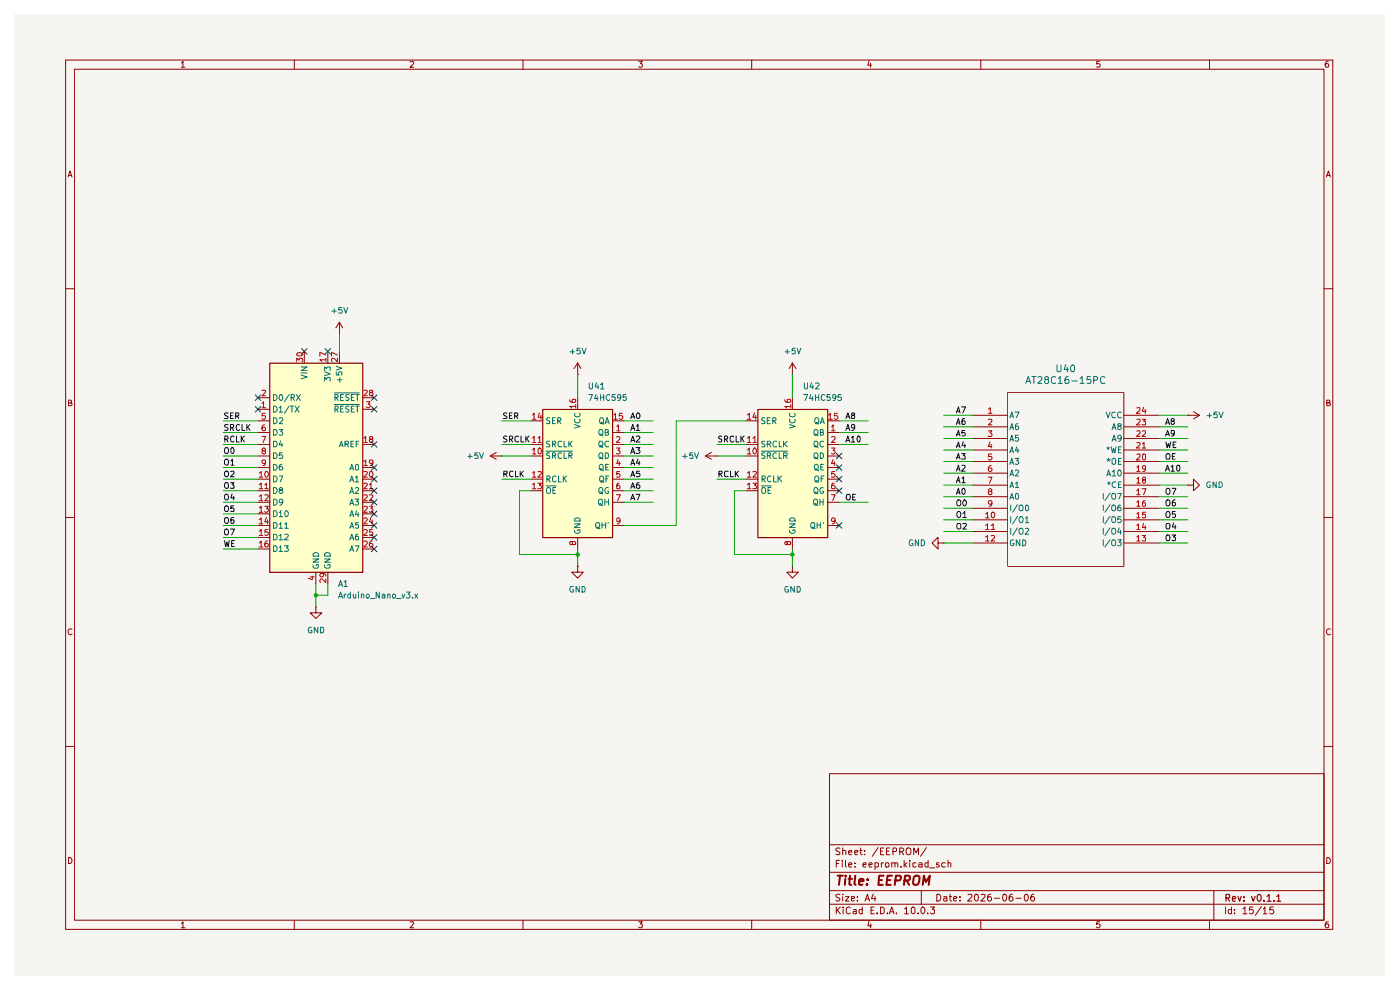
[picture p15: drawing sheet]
<svg xmlns="http://www.w3.org/2000/svg" width="297mm" height="210mm" viewBox="0 0 297 210" stroke-linecap="round" stroke-linejoin="round" font-family="sans-serif">
<path d="M3 3h290.7v203.9h-290.7z" fill="#f6f5f1"/>
<g fill="none" stroke="#8f0000" stroke-width=".21">
<path d="M13.9 12.7h268.8v184.4h-268.8zM15.8 14.7h265.1v180.5h-265.1zM38.5 13.3h.1l.2-.3v1.3M38.5 14.3h.7M62.4 12.7v2M87 13.2l.5-.2 .3 .2-.1 .4-.7 .7h.8M111 12.7v2M135.5 13h.8l-.5 .5 .4 .1v.6h-.7M159.5 12.7v2M184.4 12.9l-.3 .9h.8M184.7 13.4v.9M208.1 12.7v2"/>
<path d="M233.3 13h-.6l-.1 .6h.7v.6h-.7M256.6 12.7v2M281.8 13a.71 .71 0 0 0-.7 .5 .71 .71 0 0 0 .3 .8l.4-.1v-.6l-.4-.1-.3 .3M14.4 37.5l.5-1.2 .4 1.2M14.5 37.2h.7M281.4 37.5l.4-1.2 .4 1.2M281.5 37.2h.6M13.9 61.3h1.9M280.9 61.3h1.8M14.5 85.5h.4l.3-.3-.2-.3h-.5v1.2h.6l.2-.5-.4-.1M281.5 85.5h.4l.2-.3-.1-.3h-.5v1.2h.6l.1-.5-.3-.1M13.9 109.8h1.9"/>
<path d="M280.9 109.8h1.8M15.3 133.5a.59 .59 0 0 0-.9 .5 .59 .59 0 0 0 .8 .6l.1-.1M282.2 133.5a.59 .59 0 0 0-.8 .5 .59 .59 0 0 0 .7 .6l.1-.1M13.9 158.4h1.9M280.9 158.4h1.8M176 164.1h104.9v31.1h-104.9zM176 179.2h104.9M178.2 180l-.6-.1-.3 .2 .1 .4 .8 .4-.1 .3h-.8M178.8 179.9v1.4M182.6 179.9v1.2l.3 .2M186.3 179.8l-1.3 1.8M187.5 179.9h-.7v1.4h.7"/>
<path d="M188.8 179.9h-.7v1.4h.7M196.5 179.8l-1.2 1.8M14.5 181.9a.65 .65 0 0 1 .8 .6 .65 .65 0 0 1-.8 .7zM38.5 195.9l.3-.4v1.3M38.5 196.8h.7M62.4 195.2v1.9M87 195.6l.7-.1 .1 .3-.8 1h.8M111 195.2v1.9M135.5 195.5h.8l-.5 .5 .5 .2-.1 .5-.5 .1-.2-.2M159.5 195.2v1.9M176 191.8h104.9M176 188.9h104.9"/>
<path d="M176 185h104.9M177.4 192.4v1.4M177.4 183.2h.5M177.6 193l.7 .8M178.1 182.5h-.7v1.4M178.2 189.8h-.8l-.1 .3 .8 .4 .1 .4-.3 .2-.6-.1M178.3 192.4l-.9 .8M178.7 182.5v.2M178.7 183v.9M178.8 189.7v.1M178.8 180.5l.4-.1 .2 .1v.8M178.8 190.2v.9"/>
<path d="M178.9 192.4v.2M178.9 192.9v.9M179.4 190.2h.7l-.7 .9h.7M179.4 182.5v1.3l.1 .1M180 183.4l.7-.1-.2-.3-.5 .2v.6l.3 .1 .3-.1M180 180.8l.7-.1-.2-.3-.5 .1v.6l.3 .2 .3-.1M180.4 192.6l-.4-.2-.5 .3 .1 1 .4 .1 .4-.1M180.6 190.6l.7-.1-.1-.3h-.6v.8h.6M181.1 192.9h.5v.9M181.3 180.8l.7-.1-.2-.3h-.3l-.2 .1v.6l.2 .2 .4-.1M181.4 183.8v.1M181.4 183.1v.1"/>
<path d="M181.6 193.2l-.5 .1-.1 .2 .1 .3h.5M181.9 191v.1M181.9 190.2v.2M182.4 180.4h.5M182.9 192.9h-.5l-.2 .7a.45 .45 0 0 0 .7 .2M182.9 192.4v1.4M183.1 183.4l.7-.1-.2-.3-.5 .2v.6l.2 .1 .4-.1M183.4 181.2v.1M183.4 180.5h.1M183.5 191.1l.5-1.4 .4 1.4M183.7 190.7h.7M184.4 195.4l-.3 1h.8"/>
<path d="M184.4 183.4l.6-.1-.1-.3h-.4l-.1 .2v.6l.1 .1 .4-.1M184.7 196v.8M184.8 193.1h.5M185.3 189.6l-.4 1h.9M185.5 192.4h-.7v1.4h.7M185.6 183.1l.4-.1 .4 .3-.1 .5h-.7M185.6 183v1.4M185.6 190.2v.9M186 193.7v.1M186.8 192.4h.4l.4 .3v.8l-.4 .3h-.4zM186.8 180.5h.4M187 183v.9"/>
<path d="M187.4 183l-.4 .3M187.9 183.1h.6v.7h-.6zM188.1 180.5h.5M188.3 193.7v.1M188.7 193.8l.5-1.4 .5 1.4M188.8 193.4h.7M189.2 183.1l.4-.1 .3 .2v.7M189.2 183v.9M189.4 180.6l.7-.1 .1-.5-.3-.1h-.5v1.4M189.9 183.2l.1-.2 .5 .2v.7M190.2 193.7v.1M190.9 180.6l.7-.1 .1-.4-.3-.2h-.5v1.4"/>
<path d="M191.1 183.8v.1M191.2 180.6l.5 .7M191.8 182.5v1.4M191.9 192.8l.4-.4v1.4M191.9 193.8h.8M192 183.4l.4 .5M192.3 180l.3-.1a.57 .57 0 0 1 .6 .5v.4a.57 .57 0 0 1-.6 .5l-.1-.1a.99 .99 0 0 1-.2-1.2zM192.4 183l-.6 .5M193 182.5v.2M193 183v.9M193.3 192.7l.4-.3 .4 .3v.9l-.3 .2-.5-.2zM193.8 181.3v-1.4l.5 1 .6-1v1.4"/>
<path d="M194.3 183.1h-.6v.7h.6M194.8 193.7v.1M194.9 183.1l.5-.1 .2 .2v.7M195.4 188.9v2.9M195.6 183.3l-.7 .1v.2l.2 .3 .5-.1M195.7 192.4h.2a.8 .8 0 0 1 .3 .8 .8 .8 0 0 1-.5 .6 .89 .89 0 0 1 0-1.4zM196.8 193.7v.1M196.9 183.1l-.4-.1-.3 .3 .1 .5h.6M196.9 182.5v1.4M197.2 184.1h1.1M197.4 192.4h.8l-.4 .5 .4 .2v.6l-.2 .1h-.4l-.2-.1M198.7 189.7a.73 .73 0 0 1 .9 .7 .73 .73 0 0 1-.9 .7z"/>
<path d="M199.2 183.1h-.5v.3l.5 .1 .1 .3-.3 .1-.3-.1M200.2 190.2h.6l.1 .9M200.5 183.1l-.4-.1-.3 .3 .1 .5h.6M200.9 190.5l-.7 .1v.4h.7M201.1 183.1h.6v.8M201.1 182.5v1.4M201.4 190.2h.5M201.5 189.7v1.3l.4 .1M202.3 190.6l.7-.1-.1-.3h-.5l-.1 .2v.6l.2 .1 .4-.1M203.7 191v.1M203.7 190.2v.2M205.4 189.8l.5-.1 .3 .4-.9 1h.9"/>
<path d="M206.9 189.8h.5a1.01 1.01 0 0 1-.2 1.3 .87 .87 0 0 1-.3-1.3zM208.1 195.2v1.9M208.1 189.8h.8l.1 .3-.9 1h.9M210.2 189.7a.57 .57 0 0 0-.7 .6v.6l.3 .2h.3l.2-.2v-.4l-.2-.3h-.3l-.3 .3M210.9 190.5h1.1M212.8 189.8l.3-.1a.73 .73 0 0 1 .5 .7 .73 .73 0 0 1-.5 .7l-.3-.1-.1-.5zM214.8 189.7a.57 .57 0 0 0-.7 .6v.6l.2 .2h.4l.2-.2v-.4l-.2-.3h-.4l-.2 .3M215.5 190.5h1.1M217.5 189.8l.1-.1a.73 .73 0 0 1 .6 .7 .73 .73 0 0 1-.6 .7l-.3-.6zM219.3 189.7l-.4 .1a1.01 1.01 0 0 0-.1 1.2l.4 .1 .3-.2v-.4l-.3-.3-.4 .1-.2 .2M233.3 195.5h-.6l-.1 .6 .2-.1h.3l.3 .2v.3l-.3 .3h-.3l-.2-.2M256.6 195.2v1.9"/>
<path d="M257.5 188.9v6.3M260 192.4v1.4M261.2 192.9h-.5l-.1 .3v.4l.2 .2h.4M261.2 192.4v1.4M261.9 193.7v.1M261.9 192.9v.2M263.7 192.8l.4-.4v1.4M263.7 193.8h.8M265.8 192.4h-.7l-.1 .7 .6-.2 .3 .3v.4l-.3 .2-.6-.1M267.6 192.3l-1.3 1.9M268 192.8l.3-.4v1.4M268 193.8h.8"/>
<path d="M270.1 192.4h-.7v.7l.1-.2 .5 .1 .2 .6-.3 .2h-.4l-.1-.1M281.5 181.9a.65 .65 0 0 1 .7 .6 .65 .65 0 0 1-.7 .7zM281.8 195.5h-.4l-.3 .5v.5l.3 .3 .4-.1v-.7h-.4l-.3 .2"/>
</g>
<g fill="none" stroke="#8f0000" stroke-width=".25">
<path d="M260.1 190.5l.7-.1 .1-.6-.8-.1v1.5M260.4 190.5l.5 .7M261.4 190.7l.7-.1-.1-.4h-.5l-.1 .7 .2 .3 .4-.1M262.6 190.2l.4 1 .3-1M263.9 191v.2M263.9 190.2v.2M265.5 190.2l.3 1 .5-1M266.9 189.8l.1-.1a.76 .76 0 0 1 .6 .8 .76 .76 0 0 1-.6 .7 1.01 1.01 0 0 1-.1-1.4zM268.1 191v.2M268.8 190.2l.4-.5v1.5M268.8 191.2h.9M270.3 191v.2"/>
<path d="M270.8 190.2l.5-.5v1.5M270.8 191.2h.9"/>
</g>
<g fill="none" stroke="#8f0000" stroke-width=".42">
<path d="M177.7 185.8h1.1M178.2 185.8l-.2 1.9M179.3 186.4l-.1 1.3M179.4 185.8v.1M180 186.4h.8M180.3 185.8l-.1 1.6 .4 .3M181.4 185.8l-.1 1.6 .2 .3M182.2 187l1-.1-.1-.4a.6 .6 0 0 0-.8 .2v.9h.7M184 187.5l-.1 .2-.1-.1 .2-.1-.1 .2M184.1 186.5v.2M186.4 186.7h.7M187.4 185.8h-.9l-.2 1.9h1"/>
<path d="M188.2 186.7h.7M189.2 185.8h-.9l-.3 1.9h1M189.9 186.8l1-.1 .3-.6-.1-.2-.3-.1h-.7l-.3 1.9M191.8 186.8h.8l.3-.2 .1-.7-.2-.1h-.8l-.2 1.9M192.4 186.8l.5 .9M193.9 186a.78 .78 0 0 1 1.2 0 1.69 1.69 0 0 1-.6 1.7l-.6-.1a1.87 1.87 0 0 1 0-1.6zM195.7 187.7l.3-1.9 .4 1.3 .9-1.3-.3 1.9"/>
</g>
<g fill="#ffffc9">
<path d="M115.1 86.8h14.8v27.2h-14.8z"/>
<path d="M57.2 77h19.7v44.4h-19.7z"/>
<path d="M160.7 86.8h14.9v27.2h-14.9z"/>
</g>
<g fill="none" stroke="#0c0c0c" stroke-width=".21">
<path d="M47.7 93.2h.5l.2-.2v-.3l-.2-.2h-.5v1.3M47.7 95.1l.5-.2a.86 .86 0 0 1 0 1.3l-.3-.1a.74 .74 0 0 1-.2-1zM47.7 97.6l.5-.2a.86 .86 0 0 1 0 1.3l-.3-.1a.74 .74 0 0 1-.2-1zM48 93.2l.4 .6M48.4 87.7h-.7l-.1 .2 .6 .4 .2 .3-.2 .2h-.6M48.4 90.1h-.7v.4l.5 .2 .2 .4-.3 .2-.5-.1M48.9 90.7h.5l.2-.2v-.4l-.7-.1v1.3M48.9 88.2h.4M49 95.2l.2-.3a.68 .68 0 0 1 .5 .7 .68 .68 0 0 1-.5 .6l-.2-.2zM49 97.8l.3-.4v1.3M49 98.7h.7M49.1 90.7l.5 .6"/>
<path d="M49.5 87.6h-.6v1.2h.6M49.7 92.7l-.3-.2a.65 .65 0 0 0-.5 .6 .65 .65 0 0 0 .5 .7l.3-.2M50 88.3h.5l.2-.2v-.4l-.7-.1v1.2M50.2 92.5v1.3h.6M50.3 88.3l.4 .5M50.8 90.1l-.2-.1a.65 .65 0 0 0-.5 .7 .65 .65 0 0 0 .5 .6l.2-.2M51.2 92.5v1.3M51.3 90v1.3h.6M51.3 93l.6 .8M51.9 92.5l-.7 .7M52.4 90v1.3M52.5 90.5l.5 .8"/>
<path d="M53 90l-.6 .7M107.6 87.7h-.7l-.1 .2 .6 .4 .2 .3-.2 .2h-.6M107.6 92.6l-.5-.1-.3 .2 .1 .3 .5 .2 .2 .2-.3 .4-.5-.1M108.1 93.2l.6-.1v-.4l-.6-.2v1.3M108.1 88.2h.4M108.3 93.2l.4 .6M108.7 87.6h-.6v1.2h.6M109.2 88.3h.5l.1-.2v-.4l-.6-.1v1.2M109.3 99.9v1.2h.6M109.5 88.3l.3 .5M110 92.7l-.3-.2-.4 .3v.8l.4 .2 .3-.2M110.4 99.9v1.2"/>
<path d="M110.5 92.5v1.3h.6M111 99.9l-.6 .7M111.5 92.5v1.3M111.7 93l.5 .8M112.2 92.5l-.7 .7M133.8 96.2l.4-1.3 .5 1.3M133.8 88.8l.4-1.2 .5 1.2M133.8 91.3l.4-1.3 .5 1.3M133.8 98.7l.4-1.3 .5 1.3M133.8 93.8l.4-1.3 .5 1.3M134 95.9h.6M134 88.4h.6"/>
<path d="M134 90.9h.6M134 98.3h.6M134 93.4h.6M134.9 94.9h.9l-.5 .6h.4l.1 .5-.3 .2-.6-.2M135 90.4h.2l.1-.4v1.3M135 92.7l.2-.2h.3l.3 .3-.9 1h.9M135 91.3h.8M135.2 87.7h.3a.67 .67 0 0 1 0 1.1l-.3-.1a.78 .78 0 0 1 0-1zM135.3 97.4l-.3 .8h.8M135.6 97.8v.9M135.7 99.9h-.6l-.1 .6h.7v.5h-.7M153.1 92.6l-.4-.1-.3 .2 .1 .3 .6 .3v.3l-.2 .2-.5-.1"/>
<path d="M153.7 93.2l.6-.1v-.5l-.6-.1v1.3M154 93.2l.4 .6M155 99.9v1.2h.6M155.7 92.7l-.5-.2-.3 .3 .1 .8 .2 .2 .5-.2M156 99.9v1.2M156.2 92.5v1.3h.6M156.7 99.9l-.7 .7M157.2 92.5v1.3M157.3 93l.6 .8M157.9 92.5l-.7 .7M179.4 93.8l.5-1.3 .4 1.3M179.4 91.3l.5-1.3 .4 1.3"/>
<path d="M179.4 88.8l.5-1.2 .4 1.2M179.5 88.4h.6M179.5 90.9h.6M179.5 93.4h.6M180.6 92.8l.4-.3v1.3M180.6 93.8h.7M180.9 88.1l-.3-.3a.42 .42 0 0 1 .7-.1l-.1 .3a.51 .51 0 0 0-.5 .2 .51 .51 0 0 0 0 .6l.6-.1v-.4l-.2-.2M181.3 90.5l-.1 .2a.36 .36 0 0 1-.6-.2v-.2a.42 .42 0 0 1 .7-.2v.9l-.3 .3h-.3M182.1 92.5a.68 .68 0 0 1 .4 .6 .68 .68 0 0 1-.4 .7l-.3-.5 .1-.6zM202.9 99.9l.4-1.2 .4 1.2M202.9 97.4l.4-1.2 .4 1.2M202.9 94.9l.4-1.1 .4 1.1"/>
<path d="M202.9 87.6l.4-1.3 .4 1.3M202.9 92.5l.4-1.2 .4 1.2M202.9 90l.4-1.2 .4 1.2M203 99.5h.6M203 97.1h.6M203 94.6h.6M203 87.2h.6M203 92.2h.6M203 89.7h.6M204 96.2h.8l-.5 .4 .5 .3-.1 .5-.7-.1M204 86.3h.8l-.5 1.3M204.1 98.8l.4-.1 .3 .3-.8 .9h.8"/>
<path d="M204.3 93.7l-.2 .8h.7M204.7 91.3h-.6v.6l.4-.2 .3 .3-.1 .4h-.6M204.7 88.8l-.4 .1-.2 .2v.9h.6v-.6l-.4-.1-.2 .2M204.7 94.2v.7M247.3 92.5l.4-1.2 .4 1.2M247.3 90l.4-1.2 .4 1.2M247.3 99.9l.4-1.2 .4 1.2M247.3 93.8l.3 1.1 .3-.8 .2 .8 .3-1.1M247.3 99.5h.6M247.3 92.2h.6M247.3 89.7h.6M247.4 96.4l.5-.2a.86 .86 0 0 1 .1 1.2h-.5l-.2-.3z"/>
<path d="M248.4 99l.4-.3v1.2M248.4 99.9h.7M248.7 89.4l-.3-.2 .1-.3a.34 .34 0 0 1 .5-.1 .34 .34 0 0 1 0 .5l-.6 .1v.6a.42 .42 0 0 0 .6 0 .42 .42 0 0 0 0-.6h-.1M248.7 96.8h.4M248.9 94.4h.4M249.1 91.8l-.2 .3-.4-.1-.1-.6 .6-.1 .1 .2-.1 .9-.5 .1M249.3 96.2h-.6v1.2h.6M249.5 93.8h-.6v1.1h.6M249.7 98.8l.4-.1a.78 .78 0 0 1-.2 1.2l-.3-.2zM47.6 114.7l.3 1.2 .2-.9 .3 .9 .2-1.2M47.7 105l.2-.1h.4l.2 .4-.2 .7h-.4a.82 .82 0 0 1-.2-1zM47.7 107.5l.5-.2a.86 .86 0 0 1 .1 1.2h-.4a.74 .74 0 0 1-.2-1z"/>
<path d="M47.7 102.6l.2-.2h.4l.2 .4-.2 .8h-.4a.82 .82 0 0 1-.2-1zM47.7 109.9l.5-.1a.86 .86 0 0 1 0 1.2l-.3-.1a.74 .74 0 0 1-.2-1zM47.7 112.4l.5-.2a.86 .86 0 0 1 0 1.3l-.3-.1a.74 .74 0 0 1-.2-1zM48.9 102.4h.8l-.5 .4 .5 .3-.1 .5-.7-.1M48.9 112.2h.8l-.6 1.3M49 100l.6-.1 .1 .4-.8 .8h.8M49.1 115.3h.5M49.2 104.8l-.2 .8h.7M49.6 107.3h-.6v.6l.1-.2 .5 .1v.7l-.6-.1M49.6 109.8l-.6 .2v.9l.1 .1 .5-.1v-.6h-.5l-.1 .1M49.6 105.3v.7M49.7 114.7h-.6v1.2h.6"/>
<path d="M106.9 100.5h.7v-.5l-.7-.1v1.2M107.2 100.5l.4 .6M108.8 100l-.5-.1a.61 .61 0 0 0-.2 .8 .61 .61 0 0 0 .7 .3M110.5 100.5l.5 .6M133.8 106l.4-1.1 .5 1.1M133.8 103.6l.4-1.2 .5 1.2M133.8 101.1l.4-1.2 .5 1.2M134 105.7h.6M134 103.2h.6M134 100.8h.6M134.9 104.9h.9l-.6 1.1M135.6 102.4l-.4 .1-.2 .8 .2 .3 .5-.1 .1-.4-.3-.3h-.3l-.2 .3"/>
<path d="M152.5 100.5h.6v-.6h-.6v1.2M152.8 100.5l.4 .6M154.5 100l-.6-.1-.2 .3v.7a.55 .55 0 0 0 .8 .1M156.2 100.5l.5 .6M179.6 105l.2-.1h.4l.2 .4-.2 .7h-.4a.82 .82 0 0 1-.2-1zM180.9 105.4h.4M181.5 104.9h-.6v1.1h.6M202.9 104.9l.4-1.3 .4 1.3M202.9 102.4l.4-1.3 .4 1.3M203 104.5h.6M203 102h.6M203.1 106.2l.2-.2 .4 .2 .1 .7-.3 .4-.4-.2z"/>
<path d="M203.2 108.6l.3-.1a.73 .73 0 0 1 0 1.3l-.3-.1a.87 .87 0 0 1 0-1.1zM203.2 111h.5a.77 .77 0 0 1-.2 1.2l-.3-.1a.87 .87 0 0 1 0-1.1zM204.1 101.5l.3-.4v1.3M204.1 102.4h.7M204.3 108.9l.4-.4v1.3M204.3 111.1l.5-.1 .2 .2-.1 .3-.6 .7h.7M204.3 109.8h.7M204.3 103.6a.68 .68 0 0 1 .5 .6 .68 .68 0 0 1-.5 .7l-.2-.3v-.8zM204.4 106.1a.6 .6 0 0 1 .7 .5 .6 .6 0 0 1-.5 .7l-.3-.5zM247.4 103.8l.5-.2a.86 .86 0 0 1 0 1.3 .46 .46 0 0 1-.6-.5zM247.4 106.2l.5-.2a.86 .86 0 0 1 0 1.3 .46 .46 0 0 1-.6-.4zM247.5 113.5h.5l.1 .2 .1 .6-.2 .4h-.5l-.1-.2-.1-.6z"/>
<path d="M247.5 108.6l.4-.1a.86 .86 0 0 1 0 1.3 .46 .46 0 0 1-.6-.5zM248.6 113.5h.8l-.4 .4 .4 .3-.1 .5-.7-.1M248.6 103.6h.9l-.6 1.3M249 110.9l-.3 .9h.8M249.3 108.5h-.6v.6h.6l.1 .4-.3 .3-.4-.1M249.3 106l-.4 .1-.2 .3v.8h.6v-.6l-.4-.1-.2 .3M249.3 111.4v.8"/>
<circle cx="48" cy="100.5" r=".57"/>
<circle cx="247.8" cy="111.6" r=".57"/>
</g>
<g fill="none" stroke="#8f0000" stroke-width=".21">
<path d="M64.6 74.5v2.5M69.5 74.5v2.5M72 70.8h.1M72 68.4v2.4M72 74.5v2.5M72 68.4l-.8 1.1M72 68.4l.7 1.1M122.5 79.5h.1M122.5 77l-.7 1.2M122.5 77l.7 1.2M122.5 77v2.5M168.1 79.5h.1"/>
<path d="M168.1 77l-.7 1.2M168.1 77l.8 1.2M168.1 77v2.5M54.7 96.7h2.5M54.7 91.7h2.5M54.7 94.3h2.5M54.7 99.2h2.5M54.7 89.3h2.5M54.7 86.8h2.5M54.7 84.4h2.5M76.9 94.3h2.5M76.9 99.2h2.5"/>
<path d="M76.9 86.8h2.5M76.9 84.4h2.5M104 96.7l1.3 .7M104 96.7h2.5M105.3 96l-1.3 .7M106.5 96.7h.1M112.6 96.7h2.5M112.6 94.3h2.5M112.6 89.3h2.5M122.5 84.4v2.4M129.9 96.7h2.5M129.9 91.7h2.5"/>
<path d="M129.9 94.3h2.5M129.9 99.2h2.5M129.9 89.3h2.5M149.6 96.7h2.5M149.6 96.7l1.3 .7M150.9 96l-1.3 .7M152.1 96.7h.1M158.3 96.7h2.4M158.3 94.3h2.4M158.3 89.3h2.4M168.1 84.4v2.4M175.6 96.7h2.4"/>
<path d="M175.6 91.7h2.4M175.6 94.3h2.4M175.6 99.2h2.4M175.6 89.3h2.4M206.4 88.1h7.3M206.4 90.5h7.3M206.4 93h7.3M206.4 95.5h7.3M206.4 97.9h7.3M213.8 83.2h24.6v36.9h-24.6zM238.4 88.1h7.4M238.4 90.5h7.4"/>
<path d="M238.4 93h7.4M238.4 95.5h7.4M238.4 97.9h7.4M252 88.1h.1M252 88.1h2.5M253.2 87.3l1.3 .8M254.5 88.1l-1.3 .8M54.7 101.6h2.5M54.7 104.1h2.5M54.7 106.5h2.5M54.7 111.5h2.5M54.7 109h2.5"/>
<path d="M54.7 114h2.5M54.7 116.5h2.5M76.9 101.6h2.5M76.9 104.1h2.5M76.9 106.5h2.5M76.9 111.5h2.5M76.9 109h2.5M76.9 114h2.5M76.9 116.5h2.5M112.6 101.6h2.5M112.6 104.1h2.5M122.5 114v2.5"/>
<path d="M129.9 101.6h2.5M129.9 104.1h2.5M129.9 106.5h2.5M129.9 111.5h2.5M158.3 101.6h2.4M158.3 104.1h2.4M168.1 114v2.5M175.6 101.6h2.4M175.6 104.1h2.4M175.6 106.5h2.4M175.6 111.5h2.4M199 115.2v-1.2l-1.3 1.2 1.3 1.3v-1.3h1.2"/>
<path d="M200.2 115.2h.1M206.4 100.4h7.3M206.4 102.9h7.3M206.4 105.4h7.3M206.4 107.8h7.3M206.4 110.3h7.3M206.4 112.7h7.3M206.4 115.2h7.3M238.4 100.4h7.4M238.4 102.9h7.4M238.4 105.4h7.4M238.4 107.8h7.4"/>
<path d="M238.4 110.3h7.4M238.4 112.7h7.4M238.4 115.2h7.4M252 102.9h1.2v-1.3l1.3 1.3-1.3 1.2v-1.2M252 102.9h.1M67 128.7v1.3h1.3l-1.3 1.2-1.2-1.2h1.2M67 128.7h.1M67 121.4v2.4M69.5 121.4v2.4M122.5 120.1v1.3h1.2l-1.2 1.2-1.2-1.2h1.2M122.5 120.1h.1M168.1 120.1v1.3h1.3l-1.3 1.2-1.2-1.2h1.2"/>
<path d="M168.1 120.1h.1"/>
</g>
<path d="M57.2 77h19.8v44.4h-19.8zM115.1 86.9h14.9v27.1h-14.9zM160.8 86.9h14.8v27.1h-14.8z" fill="none" stroke="#8f0000" stroke-width=".25"/>
<g fill="none" stroke="#b20000" stroke-width=".21">
<path d="M62.9 76.7v-.7l.6 .4v-.3h.6l.1 .5-.2 .1M63 74.9a.77 .77 0 0 1 1.2 .3l-.2 .3h-.8l-.3-.3zM69.1 76.3h-1.2l.4 .4M69.1 75.3l-1.2-.6v.9M69.1 76v.7M71.6 76v.7l-.9-.7-.4 .2 .2 .5M71.6 75.3l-1.3-.6v.9M55.6 85.5l.3-.3v1.3M55.6 82.8h.5l.2 .2-.7 .9h.7M55.6 92.6h.7l-.5 1.2M55.6 86.5h.7M55.8 95.6l-.2-.3 .2-.3h.3l.2 .4-.7 .4v.2l.2 .3 .5-.1v-.2v-.2l-.2-.2"/>
<path d="M56.2 90.1l-.5 .2-.1 .8 .2 .3h.3l.2-.3-.1-.5h-.5l-.1 .3M56.3 87.7h-.6l-.1 .6 .6-.1 .1 .1v.4l-.2 .2h-.4l-.1-.1M56.3 98.1l-.2 .2h-.3l-.2-.2v-.4l.1-.1h.5a.94 .94 0 0 1 0 1.1l-.5 .1M77.2 92.9l.4-.3v1.2M77.2 97.9l.4-.3v1.2M77.2 82.8h.5l.2 .2-.7 .9h.7M77.2 93.8h.7M77.2 98.8h.7M77.8 85.2h.7l-.4 .5 .4 .2v.3l-.2 .3h-.4l-.1-.2M78.6 93.2l-.2-.4 .2-.2h.3l.2 .3-.7 .4v.3l.2 .2h.3l.2-.2v-.3l-.2-.1M78.6 83.3l-.2-.3 .2-.2h.4v.4a.48 .48 0 0 0-.5 .2 .48 .48 0 0 0 0 .5h.4l.2-.1v-.3l-.2-.2M79.1 98.1l-.2 .2h-.3l-.2-.2v-.4l.1-.1h.4a.94 .94 0 0 1 0 1.1l-.4 .1"/>
<path d="M113 95.5l.3-.5v1.3M113 92.9l.3-.3v1.2M113 88l.3-.3v1.2M113 96.3h.7M113 93.8h.7M113 88.9h.7M114.2 92.9l.3-.3v1.2M114.2 93.8h.6M114.4 95a.71 .71 0 0 1 .5 .6 .71 .71 0 0 1-.4 .7l-.3-.3v-.7zM114.4 87.6l-.2 .9h.7M114.8 88.1v.8M120.9 84.8a.72 .72 0 0 0 .5 .6 .72 .72 0 0 0 .7-.3l-.1-.4h-.6v.4l.2 .3"/>
<path d="M122.1 86.2h-1.2l.4 .4M122.1 85.8v.8M130.3 88l.3-.3v1.2M130.3 88.9h.6M130.8 95h.7l-.4 .5 .3 .1v.6h-.6M130.8 90.5l.4-.4v1.3M130.8 92.7l.5-.1 .2 .3-.7 .9h.7M130.8 91.4h.7M131.1 97.5l-.3 .8h.8M131.4 97.9v.9M132 87.7h-.6v.6l.5-.1 .2 .1v.4l-.2 .2-.5-.1M158.5 95.5l.5-.5v1.3"/>
<path d="M158.5 92.9l.5-.3v1.2M158.5 88l.5-.3v1.2M158.5 96.3h.8M158.5 93.8h.8M158.5 88.9h.8M159.7 92.9l.4-.3v1.2M159.7 93.8h.8M159.9 95.1a.6 .6 0 0 1 .7 .5 .6 .6 0 0 1-.5 .7l-.4-.5zM160.1 87.6l-.4 .9h.8M160.3 88.1v.8M166.5 84.8v.2a.93 .93 0 0 0 1.2 .3l.1-.4-.2-.2h-.5l-.1 .6 .3 .1M167.8 86.2h-1.3l.3 .2v.2"/>
<path d="M167.8 85.8v.8M175.8 88h.2l.1-.3v1.2M175.8 88.9h.8M176.4 90.5h.2l.1-.4v1.3M176.4 92.7l.2-.1h.3l.3 .2-.1 .4-.7 .6h.8M176.4 95h.8l-.5 .5 .5 .3-.1 .4h-.7M176.4 91.4h.8M176.7 97.5l-.3 .8h.8M177 97.9v.9M177.7 87.7h-.6l-.1 .6 .6-.1 .2 .1v.4l-.3 .2h-.3l-.2-.1M209.7 86.8l.4-.3v1.2M209.7 89l.6-.1 .1 .2-.1 .3-.6 .7h.7"/>
<path d="M209.7 91.4h.7l-.4 .4 .4 .3v.3l-.1 .2-.6-.1M209.7 87.7h.7M210 93.8l-.3 .9h.7M210.3 98.8l-.5 .1-.1 .9 .2 .2h.3l.2-.2v-.4l-.1-.1h-.5l-.1 .1M210.3 94.3v.7M210.3 96.3h-.5l-.1 .6 .6-.1 .1 .2v.3l-.2 .3h-.4l-.1-.2M241.2 99.1l.3-.3v1.2M241.2 96.4h.6v.4l-.7 .8h.7M241.2 93.9h.6v.5l-.7 .6h.7M241.2 91.5l.6-.1v.5l-.7 .7h.7M241.2 89l.6-.1v.5l-.7 .7h.7M241.2 86.6l.6-.1v.5l-.7 .7h.7"/>
<path d="M242.3 88.9h.7l-.4 .5 .4 .1v.5h-.7M242.4 94.2l.3-.4v1.2M242.4 91.5l.5-.1 .1 .5-.7 .7h.7M242.4 95h.6M242.4 96.4l.4-.1 .2 .3v.7l-.2 .3-.4-.2zM242.6 86.4l-.2 .8h.7M242.9 86.8v.9M243 99.3l-.1 .1a.36 .36 0 0 1-.5-.1v-.5h.4l.2 .1v.8l-.3 .3h-.3M55 100.4l.4-.4v1.2M55 102.8l.4-.3v1.2M55 105.3l.4-.4v1.3M55 107.7l.4-.3v1.3"/>
<path d="M55 110.2l.4-.4v1.3M55 112.6l.4-.3v1.3M55 115.2l.4-.4v1.2M55 101.2h.7M55 103.7h.7M55 106.2h.7M55 108.7h.7M55 111.1h.7M55 113.6h.7M55 116h.7M56.2 102.8l.3-.3v1.2M56.2 105l.5-.1 .2 .3-.7 1h.7"/>
<path d="M56.2 107.4h.7l-.4 .5 .4 .2v.3l-.2 .3h-.4l-.1-.2M56.2 103.7h.7M56.3 100h.4a.64 .64 0 0 1 .2 .7 .64 .64 0 0 1-.6 .5v-.1a.94 .94 0 0 1 0-1.1zM56.5 109.8l-.3 .9h.7M56.8 114.8a.72 .72 0 0 0-.6 .5 .72 .72 0 0 0 .2 .7l.4-.1a.42 .42 0 0 0 0-.5 .42 .42 0 0 0-.5 0l-.1 .1M56.8 110.3v.8M56.8 112.3h-.5l-.1 .6h.6l.1 .4-.2 .3h-.4l-.1-.2M77.2 100.1l.6-.1 .1 .2-.1 .3-.6 .7h.7M77.2 102.6l.5-.1 .2 .2-.7 1h.7M77.2 105l.5-.1 .2 .3-.7 1h.7M77.2 107.5l.5-.1 .2 .2-.7 1.1h.7M77.2 110l.5-.2 .2 .3-.7 1h.7"/>
<path d="M77.2 112.5l.5-.2 .2 .3-.1 .3-.6 .7h.7M77.2 114.9l.5-.1 .2 .2-.1 .4-.6 .6h.7M78.4 102.8l.3-.3v1.2M78.4 105l.5-.1 .2 .3-.7 1h.7M78.4 107.4h.7l-.4 .5 .4 .2v.3l-.2 .3h-.4l-.1-.2M78.4 103.7h.7M78.5 100l.4 .1a.87 .87 0 0 1 0 1.1l-.4-.1a.94 .94 0 0 1 0-1.1zM78.7 109.8l-.3 .9h.7M78.9 114.8a.72 .72 0 0 0-.5 .5 .72 .72 0 0 0 .2 .7l.4-.1a.42 .42 0 0 0 0-.5 .42 .42 0 0 0-.6 0v.1M78.9 110.3v.8M79 112.3h-.6v.6h.6l.1 .4-.2 .3h-.4l-.1-.2M113 100.4l.3-.4v1.2"/>
<path d="M113 102.8l.3-.3v1.2M113 101.2h.7M113 103.7h.7M114.1 102.5h.7l-.4 .4 .4 .3v.5l-.7-.1M114.2 100.1l.6-.1v.4l-.7 .8h.7M121.4 115.1l.2-.3h.3l.2 .3-.1 .4h-.5l-.1-.6h-.5v.5l.1 .1 .4-.1M130.8 104.9h.8l-.6 1.3M131.4 102.5l-.6 .2v.9l.6 .1 .1-.2v-.3l-.2-.3h-.3l-.2 .3M131.4 100h-.6v.6l.5-.1 .2 .2-.1 .5-.6-.1M131.5 110.4l-.1 .2h-.5l-.1-.6 .5-.2 .2 .3-.1 .8-.5 .2M158.5 100.4l.5-.4v1.2M158.5 102.8l.5-.3v1.2"/>
<path d="M158.5 101.2h.8M158.5 103.7h.8M159.7 100.1l.6-.1 .2 .2-.1 .3-.7 .7h.8M159.7 102.5h.8l-.4 .4 .4 .3v.3l-.2 .2-.6-.1M167 115.1l.3-.3h.2l.3 .3-.2 .4h-.4l-.2-.1v-.5h-.4l-.1 .5 .2 .1h.2l.1-.1M176.4 104.9h.8l-.5 1.3M177 102.5l-.4 .1a.94 .94 0 0 0 0 1.1h.4l.2-.2v-.3l-.3-.3h-.2l-.3 .3M177.1 100h-.6l-.1 .6 .2-.1h.3l.3 .2-.1 .4h-.7M177.2 110.4l-.2 .2h-.4l-.2-.5 .3-.3h.2l.3 .3-.2 .8-.4 .2M209.1 109l.4-.3v1.1M209.1 111.5l.4-.4v1.2M209.1 113.9l.4-.3v1.2"/>
<path d="M209.1 109.8h.7M209.1 112.3h.7M209.1 114.8h.7M209.7 101.2h.7l-.5 1.3M209.9 104.3l-.2-.4 .2-.2h.3l.2 .3-.7 .4 .1 .5h.1h.3l.2-.2v-.3l-.2-.1M210.3 111.5l.4-.4v1.2M210.3 113.7l.5-.1 .2 .2-.7 1h.7M210.3 112.3h.7M210.4 106.7l-.2 .3h-.3l-.2-.3v-.3l.1-.2h.5a.94 .94 0 0 1 0 1.1l-.5 .1M210.4 108.7h.5a.66 .66 0 0 1-.3 1.1 .84 .84 0 0 1-.2-1.1zM241.2 113.9l.3-.3v1.2M241.2 111.5l.3-.4v1.2"/>
<path d="M241.2 109l.3-.3v1.1M241.2 106.5l.3-.3v1.2M241.2 104.1l.3-.4v1.2M241.2 101.6l.3-.4v1.3M241.2 109.8h.6M241.2 112.3h.6M241.2 114.8h.6M241.2 107.4h.6M241.2 104.9h.6M241.2 102.5h.6M241.2 100h.6M242.3 113.6h.7l-.4 .4 .4 .2v.5h-.7"/>
<path d="M242.3 103.7h.8l-.5 1.2M242.6 111l-.2 .9h.7M242.6 101.8l-.2-.1a.34 .34 0 0 1 .2-.4 .34 .34 0 0 1 .4 .1l-.1 .3-.5 .1v.2v.2l.2 .3 .4-.2v-.4l-.2-.1M242.9 106.2l-.4 .1-.1 .8a.42 .42 0 0 0 .6 .2l-.1-.6a.36 .36 0 0 0-.5 .2M242.9 111.5v.8M243 108.7h-.6v.6l.1-.2 .4 .1 .1 .6h-.6M65.8 122.4h.9M66.2 122.2v.8l-.8-.4M68.4 121.6l.2 .2v.4l-.2 .2h-.3l-.2-.3v-.2a.92 .92 0 0 1 1.1-.1l.1 .4M69.1 122.8v.8l-.8-.8-.4 .3v.3l.1 .2"/>
</g>
<g fill="none" stroke="#006f6f" stroke-width=".21">
<path d="M63.9 79.5l1.2 .5-1.2 .4M63.9 77.8h1.2l-1.2 .8h1.2M63.9 79.1h1.2M68.9 78.9l1.2 .4-1.2 .4M68.9 78.6v-.8l.4 .4 .2-.4h.5v.8M71.3 78.9v.6h.6l-.2-.4 .3-.2h.5l-.1 .6M71.3 77.7l1.2 .4-1.2 .4M58 86.1a.65 .65 0 0 1 .8 .7 .65 .65 0 0 1-.8 .6zM58 83.7a.65 .65 0 0 1 .8 .6 .65 .65 0 0 1-.8 .7zM58 88.6a.65 .65 0 0 1 .8 .6 .65 .65 0 0 1-.8 .7zM58 91.1h.5a.66 .66 0 0 1 .3 .8 .66 .66 0 0 1-.8 .4zM58 93.6h.5l.2 .2 .1 .5-.3 .5h-.5z"/>
<path d="M58 96a.66 .66 0 0 1 .8 .4 .66 .66 0 0 1-.3 .8h-.5zM58 98.5a.66 .66 0 0 1 .8 .4 .66 .66 0 0 1-.3 .8h-.5zM59.2 86.5h.2l.2-.4v1.3M59.2 88.8l.2-.2h.3l.3 .3-.1 .3-.7 .7h.8M59.2 91.1h.8l-.4 .5 .4 .2-.1 .4h-.7M59.2 87.4h.8M59.4 83.8a.61 .61 0 0 1 .7 .4 .61 .61 0 0 1-.5 .8 .71 .71 0 0 1-.2-1.2zM59.6 93.5l-.4 .9h.8M59.8 98.5l-.4 .1a.94 .94 0 0 0 0 1.1h.4l.2-.2v-.3l-.3-.3h-.2l-.3 .3M59.8 94v.8M59.9 96h-.6l-.1 .6 .2-.1h.3l.3 .2v.4l-.2 .1-.6-.1M61.3 86.1l-1 1.6"/>
<path d="M61.3 83.7l-1 1.5M61.6 86.1h.7M61.8 84.4h.5l.1-.2v-.3l-.1-.2h-.5v1.3M61.9 86.1v1.3M62.1 84.4l.3 .6M62.6 86.1l.9 1.3M62.9 83.7l.8 1.3M63.5 86.1l-.9 1.3M63.7 83.7l-.8 1.3M68.9 80.8v-.8l.4 .5 .2-.5 .6 .1-.1 .7M70.9 85.8h5.3M70.9 83.3h5.3"/>
<path d="M71.1 86.8l.6-.1v-.5l-.6-.1v1.3M71.1 84.4l.6-.1v-.5l-.6-.1v1.3M71.3 86.8l.4 .6M71.3 84.4l.4 .6M71.6 80.6h.9M72 94.8l.4-1.2 .4 1.2M72.1 94.4h.6M72.1 80.1v1M72.3 86.7h.4M72.3 84.3h.4M72.9 86.1h-.6v1.3h.6M72.9 83.7h-.6v1.3h.6"/>
<path d="M73.2 94.2h.6l.2-.4-.2-.2h-.6v1.2M73.5 94.2l.5 .6M74 86.2l-.5-.1-.1 .2v.4l.6 .4-.2 .3-.4-.1M74 83.8l-.5-.1-.1 .2v.3l.6 .4-.2 .4-.4-.1M74.2 99.7l.4-1.2 .5 1.2M74.3 99.4h.6M74.5 94.2h.4M74.5 86.7h.5M74.5 84.3h.5M75.1 93.6h-.6v1.2h.6M75.1 86.1h-.6v1.3h.6M75.1 83.7h-.6v1.3h.6"/>
<path d="M75.5 98.6l.3-.1 .3 .3v.7l-.2 .2-.4-.1zM75.5 86.1h.7M75.5 83.7h.7M75.6 94.2h.4M75.8 83.7v1.3M75.8 86.1v1.3M76.2 93.6h-.6v1.2M115.9 95.7h5.5M116.6 96.1l-.4-.1-.3 .3 .3 .3 .4 .2v.3l-.7 .1M116.6 93.6h-.5l-.2 .2 .3 .4 .4 .2v.3l-.7 .1M116.6 88.7l-.4-.1-.3 .3 .2 .3 .5 .2v.4h-.7M117.2 96.6h.6v-.5l-.6-.1v1.2"/>
<path d="M117.2 94.2h.6v-.6h-.6v1.2M117.2 89.2h.4M117.5 96.6l.4 .6M117.5 94.2l.4 .6M117.8 88.6h-.6v1.3h.6M118.3 89.3l.6-.1v-.5l-.6-.1v1.3M118.6 89.3l.4 .6M119.2 96.1h-.1a.45 .45 0 0 0-.7 .2v.7l.2 .2 .6-.1M119.2 93.7l-.6-.1-.2 .2v.7l.2 .3 .6-.1M119.7 96v1.2h.6M119.7 93.6v1.2h.6M120.7 96.6h.6v-.5l-.6-.1v1.2"/>
<path d="M120.7 93.6v1.2M120.9 94.1l.5 .7M120.9 96.6l.5 .6M121.4 93.6l-.7 .7M121.9 90l1.2 .5-1.2 .3M122 88.9a.61 .61 0 0 0 .3 .8 .61 .61 0 0 0 .8-.3l-.1-.5M122 87.7l-.1 .2a.67 .67 0 0 0 .5 .5 .67 .67 0 0 0 .7-.2l-.1-.5M127.1 96.2l.3-.2 .3 .1a.87 .87 0 0 1 0 1.1h-.5l-.2-.3zM127.2 91.1h.5a.77 .77 0 0 1-.2 1.2l-.3-.1a.87 .87 0 0 1 0-1.1zM127.2 93.6h.5l.1 .2 .1 .6-.2 .4h-.5l-.1-.2-.1-.6zM127.2 98.7l.5-.2a.86 .86 0 0 1 .1 1.2h-.4a.74 .74 0 0 1-.2-1zM127.3 92.1h.2l.4 .4"/>
<path d="M127.3 94.5h.2l.4 .4M127.3 97l.6 .4M127.4 99.4l.7 .5M127.4 88.7l.3-.1a.73 .73 0 0 1 0 1.3l-.3-.1a.87 .87 0 0 1 0-1.1zM127.5 89.6h.2l.4 .4M128.4 91.7h.4l.3-.2-.2-.4h-.5v1.2l.7-.1v-.4l-.3-.1M128.4 96h.3l.4 .3v.7l-.2 .2h-.5zM128.4 89.9l.4-1.3 .4 1.3M128.5 99.1h.4M128.5 89.5h.6M129.1 93.7l-.5-.1-.3 .5 .3 .7 .5-.1M129.1 98.5h-.6v1.2h.6"/>
<path d="M161.5 95.7h5.6M162.3 96.1l-.5-.1-.2 .3 .1 .3 .6 .2v.3l-.7 .1M162.3 93.6h-.6a.47 .47 0 0 0 0 .5 .47 .47 0 0 0 .5 .2v.5h-.6M162.3 88.7l-.5-.1-.2 .3 .1 .3 .6 .2v.4h-.7M162.8 96.6h.6l.1-.1-.1-.4-.6-.1v1.2M162.8 94.2h.6l.1-.4-.1-.2h-.6v1.2M162.8 89.2h.4M163.1 96.6l.4 .6M163.1 94.2l.4 .6M163.4 88.6h-.6v1.3h.6M164 89.3l.5-.1v-.5l-.5-.1v1.3M164.2 89.3l.4 .6"/>
<path d="M164.7 96.1a.61 .61 0 0 0-.8 .3 .61 .61 0 0 0 .3 .8l.5-.1M164.7 93.7l-.5-.1-.2 .5 .2 .7 .5-.1M165.3 96v1.2h.5M165.3 93.6v1.2h.5M166.2 96.6h.6l.2-.1-.1-.4-.7-.1v1.2M166.2 93.6v1.2M166.4 94.1l.6 .7M166.6 96.6l.4 .6M167 93.6l-.8 .7M167.5 90l1.2 .5-1.2 .3M167.6 88.9l-.1 .5a.61 .61 0 0 0 .8 .3 .61 .61 0 0 0 .3-.8M167.6 87.7l-.1 .5a.61 .61 0 0 0 .8 .2 .61 .61 0 0 0 .3-.7"/>
<path d="M172.8 91.1h.5a.74 .74 0 0 1 .1 1.1l-.5 .1a.86 .86 0 0 1-.1-1.2zM172.8 93.6h.5a.65 .65 0 0 1 .2 .8 .65 .65 0 0 1-.7 .4l-.1-.4zM172.8 98.7l.3-.2 .3 .1a.87 .87 0 0 1 0 1.1h-.5l-.1-.3zM172.9 92.1l.6 .4M172.9 94.5l.6 .4M172.9 97l.6 .4M173 99.4l.7 .5M173 88.7l.3-.1a.73 .73 0 0 1 0 1.3h-.2a.86 .86 0 0 1-.1-1.2zM173.1 89.6l.6 .4M174 91.7h.5l.1-.1-.1-.5h-.5v1.2l.6-.1 .1-.3-.2-.2M174 96a.66 .66 0 0 1 .7 .5 .66 .66 0 0 1-.2 .7h-.5zM174 89.9l.5-1.3 .4 1.3"/>
<path d="M174.1 99.1h.4M174.1 89.5h.6M174.7 93.7l-.1-.1a.66 .66 0 0 0-.6 .4 .66 .66 0 0 0 .2 .8l.5-.1M174.7 98.5h-.6v1.2h.6M214.2 88.6l.5-1.2 .3 1.2M214.2 91.1l.5-1.2 .3 1.2M214.2 93.6l.5-1.3 .3 1.3M214.2 96l.5-1.2 .3 1.2M214.2 98.5l.5-1.3 .3 1.3M214.3 95.7h.6M214.3 88.3h.6M214.3 90.7h.6"/>
<path d="M214.3 93.3h.6M214.3 98.2h.6M215.3 87.4h.9l-.6 1.2M215.3 97.2h.8l-.4 .5 .3 .1v.6h-.7M215.4 99.9l.5-.2 .2 .4-.8 .9h.8M215.7 94.8l-.3 .8h.8M215.9 89.9l-.5 .2v.9l.5 .1 .2-.2v-.4l-.2-.1h-.4l-.1 .1M215.9 95.2v.8M216 92.3h-.6v.6l.5-.1 .2 .2v.3l-.2 .3-.5-.2M234.6 87.4l.5 1.2 .4-1.2M234.8 94.9l.3 .2 .3-.2M234.9 97.4l.3 .2 .3-.2"/>
<path d="M234.9 95.3l.2-.2 .1 .2M235 97.8l.2-.2 .2 .2M235.1 94.8v.3M235.2 97.2v.4M235.7 94.8l.3 1.2 .3-.9 .2 .9 .3-1.2M235.9 97.4l.3-.2 .5 .2v.9l-.3 .2-.5-.2zM235.9 93.6l.4-1.3 .5 1.3M235.9 91.1l.4-1.2 .5 1.2M236.1 90.7h.6M236.1 93.3h.6M236.6 87.5l-.3-.1a.67 .67 0 0 0-.5 .5 .67 .67 0 0 0 .3 .7l.5-.1M237.3 99.8l.1-.1a.67 .67 0 0 1 .5 .6 .67 .67 0 0 1-.5 .7 .84 .84 0 0 1-.1-1.2z"/>
<path d="M237.3 97.8h.4M237.3 95.4h.4M237.4 90.4l-.3-.3 .1-.1h.6l.1 .1-.2 .3h-.3l-.3 .2v.3l.3 .2h.2l.3-.2v-.3l-.3-.2M237.9 97.2h-.6v1.3h.6M237.9 94.8h-.6v1.2h.6M237.9 92.8l-.3 .3h-.2l-.3-.3v-.2l.3-.3h.2a.72 .72 0 0 1 .3 .8 .72 .72 0 0 1-.6 .5M237.9 87.5h-.1a.45 .45 0 0 0-.7 .2v.6l.2 .3 .6-.1M58 101a.65 .65 0 0 1 .8 .6 .65 .65 0 0 1-.8 .6zM58 103.4a.65 .65 0 0 1 .8 .6 .65 .65 0 0 1-.8 .7zM58 105.9a.65 .65 0 0 1 .8 .6 .65 .65 0 0 1-.8 .6zM58 108.3a.65 .65 0 0 1 .8 .7 .65 .65 0 0 1-.8 .6zM58 110.9h.5a.66 .66 0 0 1 .3 .8 .66 .66 0 0 1-.8 .4z"/>
<path d="M58 113.3h.5l.2 .3 .1 .4-.3 .5h-.5zM58 115.8h.5l.2 .2 .1 .5-.3 .5h-.5zM59.2 101h.8l-.5 1.2M59.2 108.7l.4-.4v1.3M59.2 111.2l.4-.3v1.2M59.2 113.7l.4-.4v1.2M59.2 116.1l.4-.3v1.2M59.2 109.6h.8M59.2 112.1h.8M59.2 114.5h.8M59.2 117h.8M59.5 103.9l-.3-.2 .3-.3h.2l.3 .4-.8 .4v.2l.3 .3h.2l.3-.3v-.2l-.3-.3"/>
<path d="M60 106.5l-.2 .1h-.4l-.2-.1v-.4l.3-.2h.2l.3 .2-.2 .9-.4 .1M60.3 115.8h.9l-.5 .4 .5 .3v.3l-.2 .2-.7-.1M60.4 111.2l.3-.3v1.2M60.4 113.4l.6-.1 .2 .4-.9 .8h.9M60.4 112.1h.8M60.6 108.4l.1-.1a.68 .68 0 0 1 .5 .7 .68 .68 0 0 1-.5 .6l-.3-.5zM66.4 119.8v.5l.3 .2 .7-.1 .2-.3-.1-.3h-.4v.2M66.4 118.6h1.2l-1.2 .6h1.2M66.4 117.5a.66 .66 0 0 1 .8-.2 .66 .66 0 0 1 .4 .7h-1.2zM68.9 119.8v.5l.2 .2h.7l.3-.2-.1-.5h-.5v.2M68.9 118.6h1.2l-1.2 .6h1.2M68.9 117.5l.5-.3 .4 .1 .3 .2v.5h-1.2z"/>
<path d="M74.2 102.2l.4-1.2 .5 1.2M74.2 104.7l.4-1.3 .5 1.3M74.2 107.1l.4-1.2 .5 1.2M74.2 109.6l.4-1.3 .5 1.3M74.2 112.1l.4-1.2 .5 1.2M74.2 114.5l.4-1.2 .5 1.2M74.2 117l.4-1.2 .5 1.2M74.3 101.8h.6M74.3 104.3h.6M74.3 106.8h.6M74.3 109.3h.6M74.3 111.7h.6"/>
<path d="M74.3 114.2h.6M74.3 116.6h.6M75.3 105.9h.8l-.5 .5 .5 .1v.5l-.3 .1h-.3l-.2-.1M75.3 115.8h.9l-.6 1.2M75.4 101.3l.3-.3v1.2M75.4 103.6l.4-.2 .3 .2v.3l-.8 .8h.8M75.4 102.2h.7M75.6 108.3l-.2 .9h.8M76 113.3l-.4 .1-.2 .9 .1 .2 .6-.1-.1-.6-.4-.1-.2 .3M76 108.7v.9M76.1 110.9h-.6l-.1 .5h.7v.6h-.7M115.9 103.1h2.1"/>
<path d="M116 101.6h.6v-.6h-.6v1.2M116 103.6l.3-.2 .4 .2 .1 .7-.3 .4-.5-.2zM116.3 101.6l.4 .6M117.3 104h.4M117.9 103.4h-.6v1.3h.6M118 101h-.6l-.2 .3 .1 .8 .3 .1 .4-.1M118.5 101v1.2h.6M119.5 101v1.2M119.7 101.5l.5 .7M120.2 101l-.7 .6M121.9 111.1h1.2l-1.2 .8h1.2M122 112.5a.59 .59 0 0 0 .3 .7 .59 .59 0 0 0 .8-.3l-.1-.5h-.5v.2"/>
<path d="M122 109.9h.9l.2 .2v.4h-1.2zM126.4 111l.2-.1h.4a.86 .86 0 0 1 0 1.2l-.6-.2zM126.6 111.8h.3l.4 .3M127 106l.5-.1a.86 .86 0 0 1 0 1.2 .46 .46 0 0 1-.5-.4zM127.1 103.6l.3-.2 .4 .2 .1 .7-.4 .4-.4-.2zM127.2 106.8l.7 .4M127.3 101.1l.2-.1 .5 .1 .1 .7-.4 .4-.4-.1zM127.3 104.3l.6 .5M127.5 101.9l.6 .4M127.7 110.9v1.2M127.7 111.4h.8M128.3 105.9v1.2"/>
<path d="M128.3 106.5h.8M128.5 110.9v1.2M128.6 101.6h.4M129.1 103.5l-.2-.1a.64 .64 0 0 0-.6 .6 .64 .64 0 0 0 .6 .7l.2-.1v-.4h-.2M129.1 105.9v1.2M129.1 110.9l-.1 .1M129.2 101h-.6v1.2M161.5 103.1h2.1M161.7 101.6h.6v-.6h-.6v1.2M161.8 103.4a.46 .46 0 0 1 .6 .4v.5a.46 .46 0 0 1-.6 .4 .86 .86 0 0 1 0-1.3zM161.9 101.6l.4 .6M162.9 104h.5"/>
<path d="M163.5 101h-.1a.64 .64 0 0 0-.6 .6 .64 .64 0 0 0 .6 .6l.1-.1M163.5 103.4h-.6v1.3h.6M164.1 101v1.2h.6M165.1 101v1.2M165.3 101.5l.5 .7M165.8 101l-.7 .6M167.5 112.5v.4a.61 .61 0 0 0 .8 .3 .61 .61 0 0 0 .3-.8h-.4v.2M167.5 111.1h1.2l-1.2 .8h1.2M167.5 110.1a.66 .66 0 0 1 .8-.2 .66 .66 0 0 1 .4 .6h-1.2zM172.2 110.9h.5a.77 .77 0 0 1-.2 1.2l-.3-.1a.87 .87 0 0 1 0-1.1zM172.2 111.8h.3l.4 .3M172.7 106l.2-.1 .4 .1 .1 .7-.3 .4-.4-.1z"/>
<path d="M172.8 103.6l.1-.2 .4 .1a.74 .74 0 0 1 .1 1l-.5 .2a.9 .9 0 0 1-.1-1.1zM172.8 106.8l.7 .4M172.9 101.1l.2-.1a.46 .46 0 0 1 .6 .4v.4a.46 .46 0 0 1-.6 .4 .9 .9 0 0 1-.2-1.1zM172.9 104.3l.6 .5M173.1 101.9l.6 .4M173.3 111.4h.7M173.3 110.9v1.2M173.9 106.5h.7M173.9 105.9v1.2M174 110.9v1.2M174.2 101.6h.4M174.6 103.5l-.1-.1a.64 .64 0 0 0-.6 .6 .64 .64 0 0 0 .6 .7l.2-.2v-.3h-.2"/>
<path d="M174.6 105.9v1.2M174.7 110.9l-.1 .1M174.8 101h-.6v1.2M214.2 101l.5-1.3 .3 1.3M214.2 103.4l.5-1.2 .3 1.2M214.2 105.9l.5-1.2 .3 1.2M214.3 103.1h.6M214.3 100.6h.6M214.3 105.5h.6M214.4 107.1v1.2M214.4 109.6v1.3M214.4 112.1v1.2"/>
<path d="M215 114.6l-.1-.1a.64 .64 0 0 0-.6 .6 .64 .64 0 0 0 .5 .7l.3-.2v-.3h-.3M215.4 102.6l.4-.4v1.2M215.4 103.4h.7M215.5 104.8h.4a.94 .94 0 0 1 0 1.1h-.3l-.2-.2zM215.9 107.1l-1.1 1.6M215.9 109.5l-1.1 1.6M215.9 112l-1.1 1.6M216.3 107.3l.5-.2a.86 .86 0 0 1 .1 1.2h-.5l-.2-.3zM216.3 109.8l.5-.2a.86 .86 0 0 1 0 1.3h-.3a.79 .79 0 0 1-.2-1.1zM216.3 112.2l.5-.1a.86 .86 0 0 1 0 1.2 .46 .46 0 0 1-.6-.4zM216.4 114.5v1.3l-.8-1.3v1.3M217 114.5a.64 .64 0 0 1 .6 .6 .64 .64 0 0 1-.6 .7z"/>
<path d="M217.5 109.9l.4-.3v1.3M217.5 112.1h.5l.2 .3-.7 .9h.7M217.5 110.9h.7M217.6 107.2l.3-.1a.84 .84 0 0 1 .2 1.2h-.4l-.2-.1zM234.1 104.7v1.2M234.1 107.1v1.2M234.1 109.6v1.3M234.1 112.1v1.2M234.1 114.5v1.3M234.8 101l.4-1.3 .4 1.3M234.9 100.6h.6M235 102.4h.6"/>
<path d="M235.1 102.7l.1-.2 .2 .2M235.2 102.2v.3M235.5 114.5l-1.1 1.5M235.5 112l-1.1 1.6M235.5 109.5l-1.1 1.6M235.5 107.1l-1.1 1.6M235.5 104.6l-1.1 1.6M235.9 114.7l.3-.2 .4 .2 .1 .7-.4 .4-.4-.2zM235.9 112.2l.3-.1 .4 .1 .1 .7-.4 .4-.4-.1zM235.9 107.3l.3-.2 .3 .1a.87 .87 0 0 1 0 1.1h-.5l-.2-.3zM235.9 100.1l.4-.4v1.3M235.9 101h.8"/>
<path d="M236 109.7h.5a.8 .8 0 0 1-.2 1.2h-.1a.77 .77 0 0 1-.2-1.2zM236 104.7h.5l.1 .2 .1 .5-.2 .5h-.5l-.1-.2-.1-.6zM236.7 102.3l-.5-.1a.61 .61 0 0 0-.2 .8 .61 .61 0 0 0 .7 .3M237.1 114.5h.8l-.5 .5 .4 .1 .1 .4-.3 .3h-.3l-.2-.2M237.1 104.7h.8l-.5 1.2M237.3 102.8h.4M237.4 112l-.3 .9h.8M237.7 107.1l-.4 .1a.94 .94 0 0 0 0 1.1h.4l.2-.1v-.4l-.3-.2h-.2l-.3 .2M237.7 112.5v.8M237.8 109.6h-.6l-.1 .6 .6-.1 .2 .2v.3l-.3 .3h-.3l-.2-.2M237.9 102.2h-.6v1.2h.6"/>
<circle cx="173.1" cy="96.7" r=".58"/>
</g>
<g fill="none" stroke="#00a000" stroke-width=".21">
<path d="M72 70.8v3.7M122.5 79.5v4.9M168.1 79.5v4.9M47.4 94.3h7.3M47.4 96.7h7.3M47.4 99.2h7.3M47.4 89.3h7.3M47.4 91.7h7.3M106.5 94.3h6.1M106.5 96.7h6.1M106.5 89.3h6.1M132.4 94.3h6.2"/>
<path d="M132.4 96.7h6.2M132.4 99.2h6.2M132.4 89.3h6.2M132.4 91.7h6.2M152.1 94.3h6.2M152.1 96.7h6.2M158.3 89.3h-14.8v22.2h-11.1M178 94.3h6.2M178 89.3h6.2M178 91.7h6.2M200.2 97.9h6.2M200.2 95.5h6.2"/>
<path d="M200.2 88.1h6.2M200.2 90.5h6.2M200.2 93h6.2M245.8 97.9h6.2M245.8 95.5h6.2M245.8 88.1h6.2M245.8 90.5h6.2M245.8 93h6.2M47.4 104.1h7.3M47.4 101.6h7.3M47.4 106.5h7.3M47.4 111.5h7.3"/>
<path d="M47.4 109h7.3M47.4 114h7.3M47.4 116.5h7.3M106.5 101.6h6.1M112.6 104.1h-2.4v13.5h12.3M122.5 116.5v3.6M132.4 104.1h6.2M132.4 101.6h6.2M132.4 106.5h6.2M152.1 101.6h6.2M158.3 104.1h-2.5v13.5h12.3M168.1 116.5v3.6"/>
<path d="M178 106.5h6.2M200.2 107.8h6.2M200.2 105.4h6.2M200.2 110.3h6.2M200.2 112.7h6.2M200.2 115.2h6.2M200.2 100.4h6.2M200.2 102.9h6.2M245.8 107.8h6.2M245.8 105.4h6.2M245.8 110.3h6.2M245.8 112.7h6.2"/>
<path d="M245.8 115.2h6.2M245.8 100.4h6.2M245.8 102.9h6.2M67 123.8v4.9M69.5 123.8v2.5h-2.5"/>
</g>
<g fill="none" stroke="#00008f" stroke-width=".21">
<path d="M64 74l1.1 1.1M65.1 74l-1.1 1.1M69 74l1.1 1.1M70.1 74l-1.1 1.1M54.1 83.8l1.2 1.2M54.1 86.2l1.2 1.2M55.3 83.8l-1.2 1.2M55.3 86.2l-1.2 1.2M78.8 86.2l1.2 1.2M78.8 93.7l1.2 1.2M78.8 98.6l1.2 1.2M78.8 83.8l1.2 1.2"/>
<path d="M80 86.2l-1.2 1.2M80 93.7l-1.2 1.2M80 98.6l-1.2 1.2M80 83.8l-1.2 1.2M177.4 98.6l1.2 1.2M177.4 96.1l1.2 1.2M178.6 98.6l-1.2 1.2M178.6 96.1l-1.2 1.2M78.8 101l1.2 1.2M78.8 113.4l1.2 1.2M78.8 115.9l1.2 1.1M78.8 106l1.2 1.1"/>
<path d="M78.8 108.4l1.2 1.2M78.8 103.5l1.2 1.2M78.8 110.9l1.2 1.2M80 101l-1.2 1.2M80 113.4l-1.2 1.2M80 115.9l-1.2 1.1M80 106l-1.2 1.1M80 108.4l-1.2 1.2M80 103.5l-1.2 1.2M80 110.9l-1.2 1.2M177.4 110.9l1.2 1.2M177.4 103.5l1.2 1.2"/>
<path d="M177.4 101l1.2 1.2M178.6 110.9l-1.2 1.2M178.6 103.5l-1.2 1.2M178.6 101l-1.2 1.2"/>
</g>
<g fill="#00a000">
<circle cx="122.5" cy="117.6" r=".47"/>
<circle cx="67" cy="126.3" r=".47"/>
<circle cx="168.1" cy="117.6" r=".47"/>
</g>
<g fill="none" stroke="#006f6f" stroke-width=".21">
<path d="M70.4 66h.9M70.9 65.5v.9M72.5 65.2h-.6l-.1 .6 .2-.1h.3l.3 .2v.3l-.2 .2-.6-.1M72.9 65.2l.5 1.2 .4-1.2M120.9 74.6h1M121.4 74.1v1M123.1 73.9h-.6l-.1 .6 .1-.2h.4l.2 .2v.4l-.1 .2-.6-.1M123.5 73.9l.4 1.2 .4-1.2M166.6 74.6h.9M167 74.1v1M168.7 73.9h-.6l-.1 .6 .2-.2h.3l.2 .2v.5h-.7M169.1 73.9l.4 1.2 .4-1.2"/>
<path d="M218.9 79.9h.8M219.3 79.9v1.4M224.2 77.4v1.2l.4 .3h.2l.3-.3v-1.2M226.1 77.3l-.3 1.1h.9M226.4 77.9v1M226.6 79.9l-.5 .1-.2 1.1 .1 .2 .7-.1 .1-.5-.2-.2h-.6l-.1 .2M227.2 77.7l.3-.3a.87 .87 0 0 1 .4 1.4h-.6l-.2-.4zM231.3 79.9h-.6l-.1 .7 .7-.1 .1 .2-.1 .5h-.7M99.3 96.8h.9M99.7 96.3v.9M101.4 96h-.6l-.1 .6 .2-.1 .4 .1 .1 .5h-.7M101.7 96l.4 1.2 .5-1.2"/>
<path d="M124.9 83.7h.8l-.5 1.3M125 81.2v1l.3 .3 .4-.2v-1.1M126.4 83.7l-.3 .8h.8M126.5 81.1l-.2 1h.7M126.7 84.1v.9M126.9 81.7v.8M127.4 81.6l.4-.4v1.3M127.4 83.7v1.3M127.4 84.3h.7M127.4 82.5h.7M128.1 83.7v1.3M129.3 83.9l-.1-.2a.64 .64 0 0 0-.7 .6 .64 .64 0 0 0 .7 .7l.1-.2"/>
<path d="M130.5 83.7h-.6l-.1 .6 .6-.1 .1 .6-.2 .2-.5-.2M131.7 84.2l-.1 .2h-.6l.1-.6 .3-.1 .2 .2a.85 .85 0 0 1-.2 1.1h-.3M132.8 83.7h-.6v.6l.6-.1a.45 .45 0 0 1 0 .6 .45 .45 0 0 1-.6 .1v-.1M144.8 96.8h.9M145.3 96.3v.9M146.9 96h-.6v.6l.5-.1 .2 .2-.1 .5-.6-.1M147.4 96l.4 1.2 .4-1.2M170.5 83.7h.8l-.5 1.3M170.6 81.2v1l.3 .3 .4-.3v-1M172 83.7l-.3 .8h.8M172.2 81.1l-.4 1h.8M172.3 84.1v.9"/>
<path d="M172.4 81.7v.8M173 81.3l.5-.1 .3 .3-.8 1h.8M173 84.3h.7M173 83.7v1.3M173.7 83.7v1.3M175 83.9l-.3-.2a.65 .65 0 0 0-.5 .6 .65 .65 0 0 0 .5 .7l.3-.2M176.1 83.7h-.6v.6l.6-.1a.45 .45 0 0 1 0 .6 .45 .45 0 0 1-.6 .1v-.1M177.3 84.2l-.1 .2h-.5v-.5l.4-.2 .2 .2-.1 .9-.5 .2M178.4 83.7h-.6v.6l.5-.1 .2 .5-.2 .3h-.4l-.1-.2M217.6 81.3l.5-1.4 .5 1.4M217.8 80.9h.7M220.2 80l.2-.1 .6 .1v.5l-.8 .8h.8"/>
<path d="M221.9 80.5l-.3-.3 .3-.3h.3l.3 .2-.2 .4h-.4a.52 .52 0 0 0-.1 .8l.6-.1a.52 .52 0 0 0-.2-.7M223.9 80l-.4-.1-.5 .3 .1 .9 .2 .2 .6-.1M224.5 80.3l.4-.4v1.4M224.5 81.3h.8M227.4 80.8h1.2M229.1 80.3l.5-.4v1.4M229.1 81.3h.9M232 80.6h.6l.3-.2v-.3l-.3-.2h-.6v1.4M234.4 80a.63 .63 0 0 0-.9 .1 .63 .63 0 0 0 0 .9l.2 .3 .7-.1M256.1 88.2h.9M256.6 87.7v.9M258.2 87.4h-.6l-.1 .6 .2-.2h.3l.3 .3v.3l-.2 .2-.6-.1"/>
<path d="M258.6 87.4l.4 1.2 .5-1.2M193.6 114.6l-.4-.1-.3 .3v.6l.2 .3 .3 .1 .3-.2v-.3h-.3M194.9 114.5v1.3l-.7-1.3v1.3M195.4 114.5a.52 .52 0 0 1 .7 .3v.6a.52 .52 0 0 1-.7 .4zM256.7 102.2h-.5a.61 .61 0 0 0-.2 .8 .61 .61 0 0 0 .7 .3v-.4h-.1M258 102.2v1.2l-.7-1.2v1.2M258.6 102.2h.4l.3 .3v.7l-.4 .2h-.3zM66.1 133a.66 .66 0 0 0-.7 .5 .66 .66 0 0 0 .3 .7l.5-.1v-.4h-.3M67.4 133v1.2l-.7-1.2v1.2M68 133a.66 .66 0 0 1 .7 .5 .66 .66 0 0 1-.3 .7h-.4zM71.8 126.9l.5-1.3 .4 1.3M71.8 124.4l.5-1.3 .4 1.3"/>
<path d="M71.9 126.5h.6M71.9 124.1h.6M73 123.5l.4-.4v1.3M73 126v.9M73 124.4h.7M73.4 126l-.4 .3M74.4 126.1l-.4-.1-.2 .2v.5l.2 .2 .4-.1M74.4 125.6v1.3M75 126v.8l.3 .1 .2-.2M75.5 126v.9M76.1 125.6v.2M76.1 126v.9"/>
<path d="M76.7 126.2l.1-.2 .4 .2v.7M76.7 126v.9M77.9 126l.5 .3v.3l-.3 .3-.4-.3v-.3zM78.6 127h.9M80.5 125.6v1.3l-.7-1.3v1.3M81.1 126.1l.4-.1 .2 .2v.7M81.7 126.4h-.6v.4h.6M82.2 126.2l.2-.2 .4 .2v.7M82.2 126v.9M83.3 126.1l.4-.1 .2 .3v.3l-.2 .3-.4-.3zM84.1 127h1M85.3 126l.3 .9 .3-.9"/>
<path d="M86.2 125.6h.8l-.4 .5 .3 .1 .1 .4-.3 .3h-.3l-.2-.2M87.5 126.7v.2M88 126l.6 .9M88.6 126l-.6 .9M121.6 124.4h-.5l-.2 .5 .2 .7h.5v-.5h-.2M122.9 124.4v1.2l-.7-1.2v1.2M123.5 124.4a.66 .66 0 0 1 .6 .4 .66 .66 0 0 1-.2 .8h-.4zM167.2 124.4a.66 .66 0 0 0-.7 .4 .66 .66 0 0 0 .2 .8l.6-.1v-.4h-.3M168.5 124.4v1.2l-.7-1.2v1.2M169.1 124.4a.66 .66 0 0 1 .7 .4 .66 .66 0 0 1-.3 .8h-.4z"/>
</g>
</svg>
